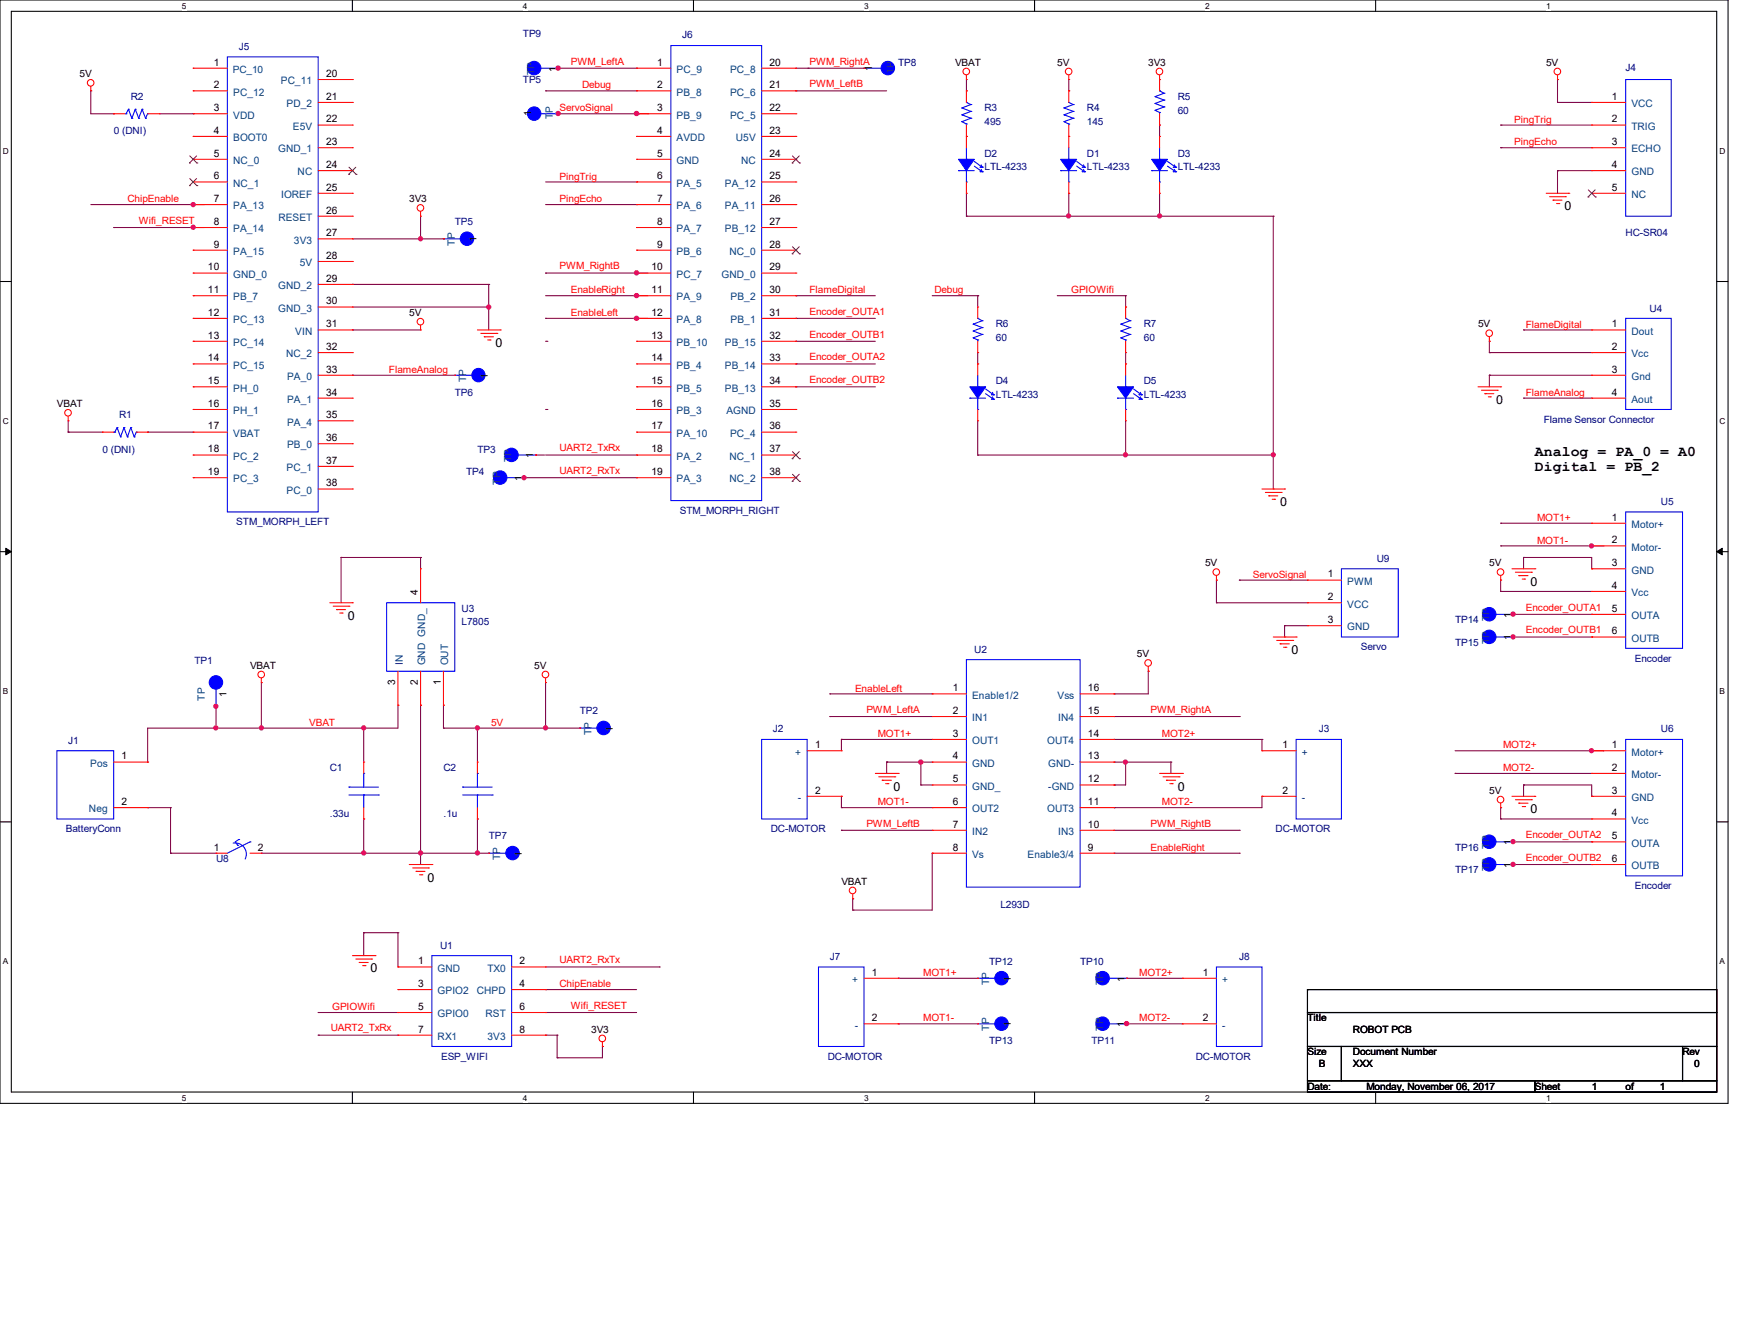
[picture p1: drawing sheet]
<svg xmlns="http://www.w3.org/2000/svg" width="279mm" height="216mm" viewBox="0 0 279 216" stroke-linecap="round" stroke-linejoin="round" font-family="sans-serif">
<defs><g id="words">
<g font-size="2.4">
<text x="246.9" y="73.3">Analog = PA_0 = A0</text>
<text x="246.9" y="75.6">Digital = PB_2</text>
</g>
<g font-size="2">
<text x="251.6" y="33.8">0</text>
<text x="79.7" y="55.8">0</text>
<text x="240.7" y="64.9">0</text>
<text x="205.9" y="81.4">0</text>
<text x="246.2" y="94.1">0</text>
<text x="56" y="99.7">0</text>
<text x="207.7" y="105.2">0</text>
<text x="143.7" y="127.1">0</text>
<text x="189.4" y="127.1">0</text>
<text x="246.2" y="130.7">0</text>
<text x="68.7" y="141.7">0</text>
<text x="59.6" y="156.3">0</text>
</g>
<g font-size="1.7">
<text x="34.4" y="10.5">1</text>
<text x="105.7" y="10.5">1</text>
<text x="123.8" y="10.5">20</text>
<text x="34.4" y="14.2">2</text>
<text x="34.4" y="17.9">3</text>
<text x="52.5" y="12.4">20</text>
<text x="52.5" y="16">21</text>
<text x="105.7" y="14.2">2</text>
<text x="105.7" y="17.9">3</text>
<text x="123.8" y="14.2">21</text>
<text x="123.8" y="17.9">22</text>
<text x="259.3" y="16">1</text>
<text x="34.4" y="21.5">4</text>
<text x="52.5" y="19.7">22</text>
<text x="52.5" y="23.3">23</text>
<text x="105.7" y="21.5">4</text>
<text x="123.8" y="21.5">23</text>
<text x="259.3" y="19.7">2</text>
<text x="259.3" y="23.3">3</text>
<text x="34.4" y="25.2">5</text>
<text x="34.4" y="28.8">6</text>
<text x="52.5" y="27">24</text>
<text x="105.7" y="25.2">5</text>
<text x="105.7" y="28.8">6</text>
<text x="123.8" y="25.2">24</text>
<text x="123.8" y="28.8">25</text>
<text x="259.3" y="27">4</text>
<text x="34.4" y="32.5">7</text>
<text x="52.5" y="30.6">25</text>
<text x="52.5" y="34.3">26</text>
<text x="105.7" y="32.5">7</text>
<text x="123.8" y="32.5">26</text>
<text x="259.3" y="30.6">5</text>
<text x="34.4" y="36.2">8</text>
<text x="34.4" y="39.8">9</text>
<text x="52.5" y="38">27</text>
<text x="52.5" y="41.6">28</text>
<text x="105.7" y="36.2">8</text>
<text x="105.7" y="39.8">9</text>
<text x="123.8" y="36.2">27</text>
<text x="123.8" y="39.8">28</text>
<text x="33.4" y="43.5">10</text>
<text x="33.4" y="47.1">11</text>
<text x="52.5" y="45.3">29</text>
<text x="104.8" y="43.5">10</text>
<text x="104.8" y="47.1">11</text>
<text x="123.8" y="43.5">29</text>
<text x="123.8" y="47.1">30</text>
<text x="33.4" y="50.8">12</text>
<text x="52.5" y="48.9">30</text>
<text x="52.5" y="52.6">31</text>
<text x="104.8" y="50.8">12</text>
<text x="123.8" y="50.8">31</text>
<text x="259.3" y="52.6">1</text>
<text x="33.4" y="54.4">13</text>
<text x="33.4" y="58.1">14</text>
<text x="52.5" y="56.3">32</text>
<text x="52.5" y="59.9">33</text>
<text x="104.8" y="54.4">13</text>
<text x="104.8" y="58.1">14</text>
<text x="123.8" y="54.4">32</text>
<text x="123.8" y="58.1">33</text>
<text x="259.3" y="56.3">2</text>
<text x="259.3" y="59.9">3</text>
<text x="33.4" y="61.8">15</text>
<text x="33.4" y="65.4">16</text>
<text x="52.5" y="63.6">34</text>
<text x="104.8" y="61.8">15</text>
<text x="104.8" y="65.4">16</text>
<text x="123.8" y="61.8">34</text>
<text x="123.8" y="65.4">35</text>
<text x="259.3" y="63.6">4</text>
<text x="33.4" y="69">17</text>
<text x="52.5" y="67.2">35</text>
<text x="52.5" y="70.9">36</text>
<text x="104.8" y="69">17</text>
<text x="123.8" y="69">36</text>
<text x="33.4" y="72.7">18</text>
<text x="33.4" y="76.4">19</text>
<text x="52.5" y="74.5">37</text>
<text x="104.8" y="72.7">18</text>
<text x="104.8" y="76.4">19</text>
<text x="123.8" y="72.7">37</text>
<text x="123.8" y="76.4">38</text>
<text x="52.5" y="78.2">38</text>
<text x="259.3" y="83.7">1</text>
<text x="259.3" y="87.3">2</text>
<text x="67.2" y="95.6" transform="rotate(-90 67.2 95.6)">4</text>
<text x="213.6" y="92.8">1</text>
<text x="259.3" y="91">3</text>
<text x="259.3" y="94.7">4</text>
<text x="213.6" y="96.5">2</text>
<text x="213.6" y="100.2">3</text>
<text x="259.3" y="98.3">5</text>
<text x="259.3" y="102">6</text>
<text x="63.6" y="110.1" transform="rotate(-90 63.6 110.1)">3</text>
<text x="67.2" y="110.1" transform="rotate(-90 67.2 110.1)">2</text>
<text x="70.9" y="110.1" transform="rotate(-90 70.9 110.1)">1</text>
<text x="153.2" y="111.1">1</text>
<text x="175" y="111.1">16</text>
<text x="153.2" y="114.8">2</text>
<text x="153.2" y="118.4">3</text>
<text x="175" y="114.8">15</text>
<text x="175" y="118.4">14</text>
<text x="19.6" y="122.1">1</text>
<text x="131.1" y="120.3">1</text>
<text x="153.2" y="122.1">4</text>
<text x="153.2" y="125.8">5</text>
<text x="175" y="122.1">13</text>
<text x="175" y="125.8">12</text>
<text x="206.3" y="120.3">1</text>
<text x="259.3" y="120.3">1</text>
<text x="259.3" y="123.9">2</text>
<text x="19.6" y="129.4">2</text>
<text x="131.1" y="127.6">2</text>
<text x="153.2" y="129.4">6</text>
<text x="175" y="129.4">11</text>
<text x="206.3" y="127.6">2</text>
<text x="259.3" y="127.6">3</text>
<text x="259.3" y="131.2">4</text>
<text x="34.4" y="136.7">1</text>
<text x="41.5" y="136.7">2</text>
<text x="153.2" y="133.1">7</text>
<text x="153.2" y="136.7">8</text>
<text x="175" y="133.1">10</text>
<text x="175" y="136.7">9</text>
<text x="259.3" y="134.9">5</text>
<text x="259.3" y="138.6">6</text>
<text x="67.3" y="155">1</text>
<text x="83.6" y="155">2</text>
<text x="67.3" y="158.7">3</text>
<text x="83.6" y="158.7">4</text>
<text x="140.2" y="156.8">1</text>
<text x="193.5" y="156.8">1</text>
<text x="67.3" y="162.3">5</text>
<text x="67.3" y="166">7</text>
<text x="83.6" y="162.3">6</text>
<text x="83.6" y="166">8</text>
<text x="140.2" y="164.2">2</text>
<text x="193.5" y="164.2">2</text>
</g>
<g font-size="1.7" fill="#004080">
<text x="108.8" y="11.7">PC_9</text>
<text x="117.4" y="11.7">PC_8</text>
<text x="37.5" y="15.4">PC_12</text>
<text x="45.2" y="13.5">PC_11</text>
<text x="46.1" y="17.2">PD_2</text>
<text x="108.8" y="15.4">PB_8</text>
<text x="117.4" y="15.4">PC_6</text>
<text x="262.4" y="17.2">VCC</text>
<text x="37.5" y="19.1">VDD</text>
<text x="37.5" y="22.7">BOOT0</text>
<text x="47.1" y="20.9">E5V</text>
<text x="108.8" y="19.1">PB_9</text>
<text x="108.8" y="22.7">AVDD</text>
<text x="117.4" y="19.1">PC_5</text>
<text x="118.4" y="22.7">U5V</text>
<text x="262.4" y="20.9">TRIG</text>
<text x="37.5" y="26.4">NC_0</text>
<text x="44.7" y="24.5">GND_1</text>
<text x="47.9" y="28.2">NC</text>
<text x="108.8" y="26.4">GND</text>
<text x="119.2" y="26.4">NC</text>
<text x="262.4" y="24.5">ECHO</text>
<text x="262.4" y="28.2">GND</text>
<text x="37.5" y="30">NC_1</text>
<text x="37.5" y="33.7">PA_13</text>
<text x="44.8" y="35.5">RESET</text>
<text x="45.2" y="31.8">IOREF</text>
<text x="108.8" y="30">PA_5</text>
<text x="108.8" y="33.7">PA_6</text>
<text x="116.6" y="30">PA_12</text>
<text x="116.6" y="33.7">PA_11</text>
<text x="262.4" y="31.8">NC</text>
<text x="37.5" y="37.3">PA_14</text>
<text x="37.5" y="41">PA_15</text>
<text x="47.3" y="39.2">3V3</text>
<text x="108.8" y="37.3">PA_7</text>
<text x="108.8" y="41">PB_6</text>
<text x="116.6" y="37.3">PB_12</text>
<text x="117.3" y="41">NC_0</text>
<text x="37.5" y="44.7">GND_0</text>
<text x="44.7" y="46.5">GND_2</text>
<text x="48.2" y="42.8">5V</text>
<text x="108.8" y="44.7">PC_7</text>
<text x="116.1" y="44.7">GND_0</text>
<text x="37.5" y="48.3">PB_7</text>
<text x="37.5" y="51.9">PC_13</text>
<text x="44.7" y="50.1">GND_3</text>
<text x="47.5" y="53.8">VIN</text>
<text x="108.8" y="48.3">PA_9</text>
<text x="108.8" y="51.9">PA_8</text>
<text x="117.5" y="48.3">PB_2</text>
<text x="117.5" y="51.9">PB_1</text>
<text x="262.4" y="53.8">Dout</text>
<text x="37.5" y="55.6">PC_14</text>
<text x="37.5" y="59.3">PC_15</text>
<text x="46" y="57.4">NC_2</text>
<text x="108.8" y="55.6">PB_10</text>
<text x="108.8" y="59.3">PB_4</text>
<text x="116.6" y="55.6">PB_15</text>
<text x="116.6" y="59.3">PB_14</text>
<text x="262.4" y="57.4">Vcc</text>
<text x="37.5" y="63">PH_0</text>
<text x="46.2" y="61.1">PA_0</text>
<text x="46.2" y="64.8">PA_1</text>
<text x="108.8" y="63">PB_5</text>
<text x="116.6" y="63">PB_13</text>
<text x="262.4" y="61.1">Gnd</text>
<text x="262.4" y="64.8">Aout</text>
<text x="37.5" y="66.6">PH_1</text>
<text x="37.5" y="70.2">VBAT</text>
<text x="46.2" y="68.4">PA_4</text>
<text x="108.8" y="66.6">PB_3</text>
<text x="108.8" y="70.2">PA_10</text>
<text x="116.8" y="66.6">AGND</text>
<text x="117.4" y="70.2">PC_4</text>
<text x="37.5" y="73.9">PC_2</text>
<text x="37.5" y="77.6">PC_3</text>
<text x="46.1" y="75.7">PC_1</text>
<text x="46.2" y="72.1">PB_0</text>
<text x="108.8" y="73.9">PA_2</text>
<text x="108.8" y="77.6">PA_3</text>
<text x="117.3" y="73.9">NC_1</text>
<text x="117.3" y="77.6">NC_2</text>
<text x="46.1" y="79.4">PC_0</text>
<text x="262.4" y="84.9">Motor+</text>
<text x="262.4" y="88.5">Motor-</text>
<text x="216.7" y="94">PWM</text>
<text x="262.4" y="92.2">GND</text>
<text x="262.4" y="95.8">Vcc</text>
<text x="216.7" y="97.7">VCC</text>
<text x="216.7" y="101.3">GND</text>
<text x="262.4" y="99.5">OUTA</text>
<text x="64.8" y="107" transform="rotate(-90 64.8 107)">IN</text>
<text x="68.4" y="107" transform="rotate(-90 68.4 107)">GND GND_</text>
<text x="72.1" y="107" transform="rotate(-90 72.1 107)">OUT</text>
<text x="262.4" y="103.2">OUTB</text>
<text x="156.4" y="112.3">Enable1/2</text>
<text x="170.1" y="112.3">Vss</text>
<text x="156.4" y="116">IN1</text>
<text x="156.4" y="119.6">OUT1</text>
<text x="168.4" y="119.6">OUT4</text>
<text x="170.2" y="116">IN4</text>
<text x="14.5" y="123.3">Pos</text>
<text x="127.9" y="121.5">+</text>
<text x="156.4" y="123.3">GND</text>
<text x="168.6" y="123.3">GND-</text>
<text x="209.4" y="121.5">+</text>
<text x="262.4" y="121.5">Motor+</text>
<text x="262.4" y="125.1">Motor-</text>
<text x="14.3" y="130.6">Neg</text>
<text x="128.4" y="128.8">-</text>
<text x="156.4" y="127">GND_</text>
<text x="156.4" y="130.6">OUT2</text>
<text x="168.4" y="130.6">OUT3</text>
<text x="168.6" y="127">-GND</text>
<text x="209.4" y="128.8">-</text>
<text x="262.4" y="128.8">GND</text>
<text x="156.4" y="134.2">IN2</text>
<text x="156.4" y="137.9">Vs</text>
<text x="165.3" y="137.9">Enable3/4</text>
<text x="170.2" y="134.2">IN3</text>
<text x="262.4" y="132.4">Vcc</text>
<text x="262.4" y="136.1">OUTA</text>
<text x="262.4" y="139.7">OUTB</text>
<text x="70.4" y="156.2">GND</text>
<text x="70.4" y="159.9">GPIO2</text>
<text x="76.7" y="159.9">CHPD</text>
<text x="78.4" y="156.2">TX0</text>
<text x="137.1" y="158">+</text>
<text x="196.6" y="158">+</text>
<text x="70.4" y="163.5">GPIO0</text>
<text x="70.4" y="167.2">RX1</text>
<text x="78.1" y="163.5">RST</text>
<text x="78.4" y="167.2">3V3</text>
<text x="137.5" y="165.4">-</text>
<text x="196.6" y="165.4">-</text>
</g>
<g font-size="1.6" fill="#004080">
<text x="37.5" y="11.7">PC_10</text>
<text x="143.8" y="11.9" transform="rotate(-90 143.8 11.9)">TP</text>
<text x="86" y="12.1" transform="rotate(-90 86 12.1)">TP</text>
<text x="88.9" y="19.2" transform="rotate(-90 88.9 19.2)">TP</text>
<text x="73.2" y="39.5" transform="rotate(-90 73.2 39.5)">TP</text>
<text x="75" y="61.4" transform="rotate(-90 75 61.4)">TP</text>
<text x="80.5" y="77.9" transform="rotate(-90 80.5 77.9)">TP</text>
<text x="82.3" y="74.3" transform="rotate(-90 82.3 74.3)">TP</text>
<text x="239.6" y="99.9" transform="rotate(-90 239.6 99.9)">TP</text>
<text x="239.6" y="103.5" transform="rotate(-90 239.6 103.5)">TP</text>
<text x="32.9" y="112.6" transform="rotate(-90 32.9 112.6)">TP</text>
<text x="95.1" y="118.2" transform="rotate(-90 95.1 118.2)">TP</text>
<text x="239.6" y="136.4" transform="rotate(-90 239.6 136.4)">TP</text>
<text x="80.5" y="138.3" transform="rotate(-90 80.5 138.3)">TP</text>
<text x="239.6" y="140.1" transform="rotate(-90 239.6 140.1)">TP</text>
<text x="159.1" y="158.4" transform="rotate(-90 159.1 158.4)">TP</text>
<text x="177.4" y="158.4" transform="rotate(-90 177.4 158.4)">TP</text>
<text x="159.1" y="165.7" transform="rotate(-90 159.1 165.7)">TP</text>
<text x="177.4" y="165.7" transform="rotate(-90 177.4 165.7)">TP</text>
</g>
<g font-size="1.6" fill="#000080">
<text x="38.4" y="8">J5</text>
<text x="84.1" y="6">TP9</text>
<text x="109.7" y="6.2">J6</text>
<text x="144.5" y="10.6">TP8</text>
<text x="261.5" y="11.5">J4</text>
<text x="21" y="16">R2</text>
<text x="84.1" y="13.3">TP5</text>
<text x="158.4" y="17.9">R3</text>
<text x="174.8" y="17.9">R4</text>
<text x="189.4" y="16">R5</text>
<text x="18.3" y="21.5">0 (DNI)</text>
<text x="158.4" y="20.1">495</text>
<text x="174.8" y="20.1">145</text>
<text x="189.4" y="18.2">60</text>
<text x="158.4" y="25.2">D2</text>
<text x="158.4" y="27.4">LTL-4233</text>
<text x="174.8" y="25.2">D1</text>
<text x="174.8" y="27.4">LTL-4233</text>
<text x="189.4" y="25.2">D3</text>
<text x="189.4" y="27.4">LTL-4233</text>
<text x="73.2" y="36.2">TP5</text>
<text x="261.5" y="38">HC-SR04</text>
<text x="160.2" y="52.6">R6</text>
<text x="184" y="52.6">R7</text>
<text x="265.3" y="50.1">U4</text>
<text x="160.2" y="54.8">60</text>
<text x="184" y="54.8">60</text>
<text x="73.2" y="63.6">TP6</text>
<text x="160.2" y="61.8">D4</text>
<text x="160.2" y="64">LTL-4233</text>
<text x="184" y="61.8">D5</text>
<text x="184" y="64">LTL-4233</text>
<text x="19.2" y="67.3">R1</text>
<text x="248.3" y="68">Flame Sensor Connector</text>
<text x="16.5" y="72.8">0 (DNI)</text>
<text x="75" y="76.4">TP4</text>
<text x="76.8" y="72.8">TP3</text>
<text x="109.3" y="82.6">STM_MORPH_RIGHT</text>
<text x="267.2" y="81.2">U5</text>
<text x="38" y="84.5">STM_MORPH_LEFT</text>
<text x="221.4" y="90.3">U9</text>
<text x="74.3" y="98.3">U3</text>
<text x="74.3" y="100.5">L7805</text>
<text x="234.1" y="100.2">TP14</text>
<text x="31.3" y="106.8">TP1</text>
<text x="156.7" y="104.9">U2</text>
<text x="218.9" y="104.6">Servo</text>
<text x="234.1" y="103.8">TP15</text>
<text x="263" y="106.4">Encoder</text>
<text x="11" y="119.6">J1</text>
<text x="93.3" y="114.8">TP2</text>
<text x="124.3" y="117.7">J2</text>
<text x="212.1" y="117.7">J3</text>
<text x="267.2" y="117.7">U6</text>
<text x="53" y="124">C1</text>
<text x="71.3" y="124">C2</text>
<text x="53" y="131.3">.33u</text>
<text x="71.3" y="131.3">.1u</text>
<text x="10.6" y="133.8">BatteryConn</text>
<text x="78.6" y="134.9">TP7</text>
<text x="124" y="133.8">DC-MOTOR</text>
<text x="205.2" y="133.8">DC-MOTOR</text>
<text x="234.1" y="136.8">TP16</text>
<text x="34.8" y="138.6">U8</text>
<text x="234.1" y="140.4">TP17</text>
<text x="263" y="143">Encoder</text>
<text x="160.9" y="145.9">L293D</text>
<text x="70.8" y="152.5">U1</text>
<text x="133.5" y="154.3">J7</text>
<text x="159.1" y="155.1">TP12</text>
<text x="173.7" y="155.1">TP10</text>
<text x="199.3" y="154.3">J8</text>
<text x="159.1" y="167.9">TP13</text>
<text x="175.6" y="167.9">TP11</text>
<text x="70.9" y="170.4">ESP_WIFI</text>
<text x="133.1" y="170.4">DC-MOTOR</text>
<text x="192.4" y="170.4">DC-MOTOR</text>
</g>
<g font-size="1.6">
<text x="89.5" y="11.5" transform="rotate(-90 89.5 11.5)">1</text>
<text x="140.3" y="11.3" transform="rotate(-90 140.3 11.3)">1</text>
<text x="153.6" y="10.6">VBAT</text>
<text x="170.1" y="10.6">5V</text>
<text x="184.7" y="10.6">3V3</text>
<text x="248.7" y="10.6">5V</text>
<text x="12.8" y="12.4">5V</text>
<text x="85.4" y="18.6" transform="rotate(-90 85.4 18.6)">1</text>
<text x="65.8" y="32.5">3V3</text>
<text x="76.6" y="38.9" transform="rotate(-90 76.6 38.9)">1</text>
<text x="65.8" y="50.8">5V</text>
<text x="237.7" y="52.6">5V</text>
<text x="9.1" y="65.4">VBAT</text>
<text x="78.5" y="60.9" transform="rotate(-90 78.5 60.9)">1</text>
<text x="83.9" y="77.3" transform="rotate(-90 83.9 77.3)">1</text>
<text x="85.8" y="73.7" transform="rotate(-90 85.8 73.7)">1</text>
<text x="193.8" y="91.1">5V</text>
<text x="239.6" y="91.1">5V</text>
<text x="243.1" y="99.3" transform="rotate(-90 243.1 99.3)">1</text>
<text x="40.2" y="107.5">VBAT</text>
<text x="85.9" y="107.5">5V</text>
<text x="182.9" y="105.7">5V</text>
<text x="243.1" y="103" transform="rotate(-90 243.1 103)">1</text>
<text x="36.4" y="112.1" transform="rotate(-90 36.4 112.1)">1</text>
<text x="98.6" y="117.6" transform="rotate(-90 98.6 117.6)">1</text>
<text x="239.6" y="127.6">5V</text>
<text x="83.9" y="137.7" transform="rotate(-90 83.9 137.7)">1</text>
<text x="243.1" y="135.9" transform="rotate(-90 243.1 135.9)">1</text>
<text x="135.3" y="142.2">VBAT</text>
<text x="243.1" y="139.5" transform="rotate(-90 243.1 139.5)">1</text>
<text x="162.6" y="157.8" transform="rotate(-90 162.6 157.8)">1</text>
<text x="180.9" y="157.8" transform="rotate(-90 180.9 157.8)">1</text>
<text x="95.1" y="166">3V3</text>
<text x="162.6" y="165.1" transform="rotate(-90 162.6 165.1)">1</text>
<text x="180.9" y="165.1" transform="rotate(-90 180.9 165.1)">1</text>
<text x="210.3" y="164.2">Title</text>
<text x="217.6" y="166">ROBOT PCB</text>
<text x="210.3" y="169.7">Size</text>
<text x="212.1" y="171.5">B</text>
<text x="217.6" y="169.7">Document Number</text>
<text x="217.6" y="171.5">XXX</text>
<text x="270.6" y="169.7">Rev</text>
<text x="272.5" y="171.5">0</text>
<text x="210.3" y="175.2">Date:</text>
<text x="219.8" y="175.2">Monday, November 06, 2017</text>
<text x="246.9" y="175.2">Sheet</text>
<text x="256" y="175.2">1</text>
<text x="261.5" y="175.2">of</text>
<text x="267" y="175.2">1</text>
</g>
<g font-size="1.6" fill="#f00">
<text x="91.8" y="10.4">PWM_LeftA</text>
<text x="130.2" y="10.4">PWM_RightA</text>
<text x="90" y="17.9">ServoSignal</text>
<text x="93.6" y="14.2">Debug</text>
<text x="130.2" y="14">PWM_LeftB</text>
<text x="243.6" y="19.7">PingTrig</text>
<text x="243.6" y="23.4">PingEcho</text>
<text x="90" y="28.9">PingTrig</text>
<text x="20.5" y="32.5">ChipEnable</text>
<text x="22.3" y="36">Wifi_RESET</text>
<text x="90" y="32.5">PingEcho</text>
<text x="90" y="43.3">PWM_RightB</text>
<text x="91.8" y="47.2">EnableRight</text>
<text x="130.2" y="47.2">FlameDigital</text>
<text x="150.3" y="47.2">Debug</text>
<text x="172.3" y="47.2">GPIOWifi</text>
<text x="91.8" y="50.8">EnableLeft</text>
<text x="130.2" y="50.6">Encoder_OUTA1</text>
<text x="245.4" y="52.7">FlameDigital</text>
<text x="62.6" y="59.9">FlameAnalog</text>
<text x="130.2" y="54.3">Encoder_OUTB1</text>
<text x="130.2" y="57.9">Encoder_OUTA2</text>
<text x="130.2" y="61.6">Encoder_OUTB2</text>
<text x="245.4" y="63.6">FlameAnalog</text>
<text x="90" y="72.6">UART2_TxRx</text>
<text x="90" y="76.2">UART2_RxTx</text>
<text x="247.3" y="83.7">MOT1+</text>
<text x="247.3" y="87.4">MOT1-</text>
<text x="201.5" y="92.9">ServoSignal</text>
<text x="245.4" y="98.2">Encoder_OUTA1</text>
<text x="245.4" y="101.8">Encoder_OUTB1</text>
<text x="137.5" y="111.2">EnableLeft</text>
<text x="49.7" y="116.7">VBAT</text>
<text x="79" y="116.7">5V</text>
<text x="139.4" y="114.6">PWM_LeftA</text>
<text x="141.2" y="118.5">MOT1+</text>
<text x="185.1" y="114.6">PWM_RightA</text>
<text x="186.9" y="118.5">MOT2+</text>
<text x="241.8" y="120.3">MOT2+</text>
<text x="241.8" y="124">MOT2-</text>
<text x="141.2" y="129.5">MOT1-</text>
<text x="186.9" y="129.5">MOT2-</text>
<text x="139.4" y="132.9">PWM_LeftB</text>
<text x="185.1" y="132.9">PWM_RightB</text>
<text x="185.1" y="136.8">EnableRight</text>
<text x="245.4" y="134.7">Encoder_OUTA2</text>
<text x="245.4" y="138.4">Encoder_OUTB2</text>
<text x="90" y="154.9">UART2_RxTx</text>
<text x="90" y="158.7">ChipEnable</text>
<text x="148.5" y="156.9">MOT1+</text>
<text x="183.3" y="156.9">MOT2+</text>
<text x="53.2" y="165.8">UART2_TxRx</text>
<text x="53.4" y="162.4">GPIOWifi</text>
<text x="91.8" y="162.2">Wifi_RESET</text>
<text x="148.5" y="164.2">MOT1-</text>
<text x="183.3" y="164.2">MOT2-</text>
</g>
<g font-size="1.3">
<text x="29.3" y="1.4">5</text>
<text x="84.1" y="1.4">4</text>
<text x="139" y="1.4">3</text>
<text x="193.8" y="1.4">2</text>
<text x="248.7" y="1.4">1</text>
<text x=".5" y="24.7">D</text>
<text x="276.6" y="24.7">D</text>
<text x=".5" y="68.2">C</text>
<text x="276.6" y="68.2">C</text>
<text x=".5" y="111.6">B</text>
<text x="276.6" y="111.6">B</text>
<text x=".5" y="155">A</text>
<text x="276.6" y="155">A</text>
<text x="29.3" y="177">5</text>
<text x="84.1" y="177">4</text>
<text x="139" y="177">3</text>
<text x="193.8" y="177">2</text>
<text x="248.7" y="177">1</text>
</g>
</g></defs>
<path d="M0 0h278v177.4h-278zM1.8 1.8h274.3v173.8h-274.3z" fill="none" stroke="#000" stroke-width=".17"/>
<g fill="#fff">
<path d="M29.3 .2h.7v1.5h-.7z"/>
<path d="M29.3 175.8h.7v1.4h-.7z"/>
</g>
<path d="M56.7 0v1.8M56.7 175.6v1.8" fill="none" stroke="#000" stroke-width=".17"/>
<g fill="#fff">
<path d="M84.1 .2h.7v1.5h-.7z"/>
<path d="M84.1 175.8h.7v1.4h-.7z"/>
</g>
<path d="M111.5 0v1.8M111.5 175.6v1.8" fill="none" stroke="#000" stroke-width=".17"/>
<g fill="#fff">
<path d="M139 .2h.7v1.5h-.7z"/>
<path d="M139 175.8h.7v1.4h-.7z"/>
</g>
<path d="M166.4 0v1.8M166.4 175.6v1.8" fill="none" stroke="#000" stroke-width=".17"/>
<g fill="#fff">
<path d="M193.8 .2h.8v1.5h-.8z"/>
<path d="M193.8 175.8h.8v1.4h-.8z"/>
</g>
<path d="M221.3 0v1.8M221.3 175.6v1.8" fill="none" stroke="#000" stroke-width=".17"/>
<g fill="#fff">
<path d="M248.7 .2h.7v1.5h-.7z"/>
<path d="M248.7 175.8h.7v1.4h-.7z"/>
<path d="M.5 23.5h.9v1.5h-.9z"/>
<path d="M276.6 23.5h.9v1.5h-.9z"/>
<path d="M.5 67h.9v1.5h-.9z"/>
<path d="M276.6 67h.9v1.5h-.9z"/>
</g>
<path d="M0 45.3h1.8M276.1 45.3h1.9" fill="none" stroke="#000" stroke-width=".17"/>
<g fill="#fff">
<path d="M.5 110.4h.8v1.5h-.8z"/>
<path d="M276.6 110.4h.9v1.5h-.9z"/>
</g>
<path d="M0 88.7h1.8M276.1 88.7h1.9" fill="none" stroke="#000" stroke-width=".17"/>
<path d="M.9 88.1l.9 .6-.9 .5zM276.1 88.7l.9-.6v1.1z" fill="#000" stroke="#000" stroke-width=".16"/>
<g fill="#fff">
<path d="M.5 153.8h.8v1.5h-.8z"/>
<path d="M276.6 153.8h.9v1.5h-.9z"/>
</g>
<path d="M0 132.1h1.8M276.1 132.1h1.9M210.3 159.1h65.8v3.7h-65.8zM210.3 162.8h65.8v5.4h-65.8zM210.3 168.2h5.5v5.5h-5.5zM210.3 173.7h36.6v1.9h-36.6zM215.8 168.2h54.8v5.5h-54.8zM246.9 173.7h29.2v1.9h-29.2zM270.6 168.2h5.5v5.5h-5.5z" fill="none" stroke="#000" stroke-width=".17"/>
<g fill="none" stroke="#800040" stroke-width=".17">
<path d="M14.6 14.6h.1M14.6 14.6v3.7h3.7M18.3 18.3h.1M25.6 18.3h5.5M31.1 18.3h.1M87.8 14.6h.1M87.8 14.6h14.6M89.6 18.3h14.6M89.6 11h12.8M89.8 11h.1M89.8 18.3h.1M102.4 11h.1"/>
<path d="M104.2 18.3h.1M128 14.6h.1M128 14.6h14.6M128 11h1.8M129.8 11h.1M130 11h.1M130 11h9M155.4 14.6h.1M155.4 12.8v1.8M171.9 14.6h.1M171.9 12.8v1.8M250.5 12.8h.1"/>
<path d="M250.5 16.5h.1M250.5 12.8v3.7M250.5 16.5h5.5M14.6 32.9h18.3M18.3 36.6h.1M18.3 36.6h14.6M31.1 32.9h.1M31.1 36.6h.1M56.7 38.4h14.6M67.6 38.4h.1M67.6 34.8v3.6M71.3 38.4h.1"/>
<path d="M87.8 29.3h14.6M87.8 32.9h14.6M102.4 29.3h.1M102.4 32.9h.1M155.4 34.8h.1M155.4 31.1v3.7M155.4 34.8h49.4M171.9 34.8h.1M171.9 31.1v3.7M186.5 20.1h.1M186.5 34.8h.1M186.5 20.1v1.8"/>
<path d="M186.5 31.1v3.7M204.8 34.8h.1M204.8 34.8v43.8M241.4 20.1h.1M241.4 23.7h.1M241.4 20.1h14.6M241.4 23.7h14.6M250.5 27.4h.1M250.5 27.4v3.7M250.5 27.4h5.5M56.7 53h.1M56.7 45.7h.1"/>
<path d="M56.7 53h10.9M56.7 45.7h21.9M56.7 49.4h21.9M78.6 45.7h.1M78.6 49.4h.1M78.6 45.7v7.3M87.8 43.9h.1M87.8 51.2h.1M87.8 54.9h.2M87.8 43.9h16.4M87.8 47.5h16.4M87.8 51.2h16.4"/>
<path d="M88 54.9h.1M102.4 43.9h.1M102.4 51.2h.1M102.4 47.5h.1M128 47.5h.1M128 51.2h.1M128 54.9h.1M128 58.5h.1M128 54.9h12.8M128 47.5h12.8M128 51.2h12.8M128 58.5h12.8"/>
<path d="M149.9 47.5h7.4M157.3 47.5h.1M157.3 58.5h.1M157.3 47.5v1.9M157.3 56.7v1.8M170.1 47.5h11M181.1 47.5h.1M181.1 49.4h.1M181.1 58.5h.1M181.1 47.5v1.9M181.1 56.7v1.8M239.6 54.9h.1"/>
<path d="M239.6 56.7h.1M239.6 54.9v1.8M239.6 56.7h16.4M245.1 53h.1M245.1 53h10.9M11 69.5h.1M11 69.5h5.5M11 67.6v1.9M23.7 69.5h.1M23.7 69.5h7.4M56.7 60.3h.1M56.7 60.3h16.5"/>
<path d="M84.1 76.8h18.3M84.3 76.8h.1M86.1 73.2h.1M86.1 73.2h1.5M87.8 73.2h14.6M87.8 65.8h.2M88 65.8h.1M102.4 73.2h.1M102.4 76.8h.1M128 62.2h.1M128 62.2h12.8M157.3 73.2h.1"/>
<path d="M157.3 73.2h47.5M157.3 67.6v5.6M181.1 73.2h.1M181.1 67.6v5.6M204.8 73.2h.1M204.8 78.6h.1M239.6 60.3h.1M239.6 60.3h16.4M239.6 60.3v1.9M245.1 64h.1M245.1 64h10.9M54.9 89.6h.1"/>
<path d="M54.9 89.6h12.7M54.9 89.6v7.3M67.6 89.6h.1M67.6 89.6v1.8M195.7 96.9h.1M195.7 93.3h.1M195.7 96.9h14.6M195.7 93.3v3.6M199.3 93.3h.1M199.3 93.3h11M241.4 84.1h.1M241.4 87.8h.1"/>
<path d="M241.4 95.1h.1M241.4 93.3h.1M241.4 84.1h14.6M241.4 87.8h16.5M241.4 95.1h14.6M241.4 93.3v1.8M243.2 98.8h12.8M243.4 98.8h.1M245.1 89.6h.1M245.1 89.6h10.9v1.8M245.1 89.6v1.8M256 91.4h.1"/>
<path d="M256 98.8h.1M257.9 87.8h.1M34.8 117.1h.1M34.8 113.6h.1M34.8 113.4v3.7M42 117.1h.1M42 109.7h.1M42 109.7v7.4M58.5 117.1h.1M58.5 117.1v5.4M64 113.4h.1M64 113.4v3.7h-40.3v5.4"/>
<path d="M67.6 113.4h.1M67.6 113.4v25.6M71.3 113.4h.1M71.3 117.1h.1M71.3 117.1h22M71.3 113.4v3.7M76.8 117.1h.1M76.8 117.1v5.4M87.8 117.1h.1M87.8 109.7v7.4M93.3 117.1h.1M133.5 115.2h.1"/>
<path d="M133.5 111.5h.1M133.5 111.5h16.4M133.5 115.2h16.4M135.3 118.9h.1M135.3 118.9v1.8M135.3 118.9h14.6M179.2 118.9h.1M179.2 111.5h.1M179.2 118.9h23.8M179.2 115.2h20.1M184.7 107.9h.1M184.7 107.9v3.6h-5.5"/>
<path d="M199.3 115.2h.1M203 118.9h.1M203 118.9v1.8M206.6 100.6h.1M206.6 102.4h.1M206.6 100.6h3.7M206.6 100.6v1.8M243.2 102.4h12.8M243.4 102.4h.1M256 102.4h.1M23.7 129.8h.1M23.7 122.5h.1"/>
<path d="M23.7 129.8h3.7M27.4 129.8h.1M27.4 137.2h.1M27.4 137.2h7.4M27.4 129.8v7.4M42 137.2h36.6M58.5 131.7h.1M58.5 137.2h.1M58.5 131.7v5.5M67.6 137.2h.1M76.8 131.7h.1M76.8 131.7v5.5"/>
<path d="M78.6 137.2h.1M135.3 128h.1M135.3 129.8h.1M135.3 133.5h.1M135.3 128v1.8M135.3 129.8h14.6M135.3 133.5h14.6M142.6 122.5h.1M142.6 122.5h7.3M142.6 122.5v1.8M148.1 126.2h.1M148.1 122.5h.1"/>
<path d="M148.1 126.2h1.8M148.1 122.5v3.7M149.9 137.2h.1M149.9 137.2v9.1h-12.7M179.2 129.8h.1M179.2 122.5h.1M179.2 126.2h.1M179.2 122.5h9.1M179.2 137.2h20.1M179.2 133.5h20.1M181.1 122.5h.1M181.1 122.5v3.7h-1.9"/>
<path d="M188.3 122.5h.1M188.3 122.5v1.8M199.3 133.5h.1M199.3 137.2h.1M203 128h.1M203 128v1.8h-23.8M234.1 124.3h.1M234.1 120.7h23.8M234.1 124.3h21.9M241.4 131.7h.1M241.4 129.8h.1M241.4 129.8v1.9"/>
<path d="M241.4 131.7h14.6M243.2 135.3h12.8M243.2 139h12.8M243.4 135.3h.1M243.4 139h.1M245.1 126.2h.1M245.1 126.2h10.9v1.8M245.1 126.2v1.8M256 120.7h.1M256 128h.1M256 135.3h.1M256 139h.1"/>
<path d="M257.9 120.7h.1M58.5 149.9h.1M58.5 149.9v3.7M58.5 149.9h5.5M64 149.9h.1M64 149.9v5.5M87.8 159.1h.1M87.8 155.4h18.2M87.8 159.1h14.6M106 155.4h.1M137.2 146.3h.1M137.2 144.5h.1"/>
<path d="M137.2 144.5v1.8M144.5 157.3h.1M144.5 157.3h12.8M181.2 157.3h.1M181.2 157.3h9M51.2 162.8h.1M51.2 166.4h.1M51.2 166.4h12.8M51.2 162.8h12.8M87.8 166.4h.1M87.8 162.8h.1M87.8 166.4h1.8"/>
<path d="M87.8 162.8h14.6M89.6 166.4h.1M89.6 170.1h.1M89.6 166.4v3.7M96.9 168.2h.1M96.9 168.2v1.9h-7.3M144.5 164.6h.1M144.5 164.6h12.8M181.1 164.6h.1M181.1 164.6h9.1M181.2 164.6h.1"/>
</g>
<g fill="#f0f" stroke="#f0f" stroke-width=".17">
<circle cx="148.1" cy="122.5" r=".35"/>
<circle cx="58.5" cy="117" r=".34"/>
<circle cx="58.5" cy="137.1" r=".34"/>
<circle cx="76.8" cy="117" r=".34"/>
<circle cx="76.8" cy="137.1" r=".34"/>
<circle cx="67.6" cy="137.1" r=".34"/>
<circle cx="87.8" cy="117" r=".34"/>
<circle cx="181" cy="122.5" r=".34"/>
<circle cx="84.3" cy="76.8" r=".34"/>
<circle cx="102.4" cy="43.9" r=".35"/>
<circle cx="102.4" cy="51.2" r=".35"/>
<circle cx="102.4" cy="47.5" r=".35"/>
<circle cx="31.1" cy="32.9" r=".34"/>
<circle cx="31.1" cy="36.5" r=".34"/>
<circle cx="78.6" cy="49.4" r=".34"/>
<circle cx="256" cy="87.8" r=".34"/>
<circle cx="256" cy="120.7" r=".34"/>
<circle cx="204.8" cy="73.1" r=".34"/>
<circle cx="171.9" cy="34.7" r=".34"/>
<circle cx="186.5" cy="34.7" r=".34"/>
<circle cx="181" cy="73.1" r=".34"/>
<circle cx="34.7" cy="113.5" r=".34"/>
<circle cx="34.7" cy="117" r=".34"/>
<circle cx="42" cy="117" r=".34"/>
<circle cx="67.6" cy="38.4" r=".34"/>
<circle cx="181.2" cy="164.5" r=".35"/>
<circle cx="243.4" cy="98.7" r=".34"/>
<circle cx="243.4" cy="102.4" r=".34"/>
<circle cx="243.4" cy="135.3" r=".34"/>
<circle cx="243.4" cy="139" r=".34"/>
<circle cx="89.8" cy="10.9" r=".35"/>
<circle cx="89.8" cy="18.2" r=".35"/>
<circle cx="102.4" cy="18.2" r=".35"/>
</g>
<g fill="none" stroke="#f00" stroke-width=".17">
<path d="M14.6 14.6h.1M14.6 13.9v.7M18.3 18.3h.1M18.3 18.3h1.8M23.7 18.3h1.9M25.6 18.3h.1M31.1 11h.1M31.1 14.6h.1M31.1 18.3h.1M31.1 18.3h5.5M31.1 11h5.5M31.1 14.6h5.5"/>
<path d="M51.2 12.8h5.5M51.2 16.5h5.5M56.7 12.8h.1M56.7 16.5h.1M89.8 11h.1M89.8 18.3h.1M102.4 11h.1M102.4 14.6h.1M102.4 18.3h.1M102.4 18.3h5.5M102.4 11h5.5M102.4 14.6h5.5"/>
<path d="M122.5 18.3h5.5M122.5 11h5.5M122.5 14.6h5.5M128 11h.1M128 14.6h.1M128 18.3h.1M139 11h.1M155.4 12.8h.1M155.4 14.6h.1M155.4 12.1v.7M155.4 14.6v1.9M171.9 12.8h.1"/>
<path d="M171.9 14.6h.1M171.9 12.1v.7M171.9 14.6v1.9M186.5 12.8h.1M186.5 12.1v2.5M186.5 18.3v1.8M250.5 12.8h.1M250.5 12.1v.7M256 16.5h.1M256 16.5h5.5M31.1 21.9h.1M31.1 25.6h.1"/>
<path d="M31.1 29.3h.1M31.1 32.9h.1M31.1 36.6h.1M31.1 21.9h5.5M31.1 25.6h5.5M31.1 29.3h5.5M31.1 32.9h5.5M31.1 36.6h5.5M51.2 31.1h5.5M51.2 20.1h5.5M51.2 23.7h5.5M51.2 27.4h5.5"/>
<path d="M51.2 34.8h5.5M51.2 38.4h5.5M56.7 20.1h.1M56.7 23.7h.1M56.7 27.4h.1M56.7 31.1h.1M56.7 34.8h.1M56.7 38.4h.1M67.6 34.8h.1M67.6 34v.8M71.3 38.4h.1M102.4 21.9h.1"/>
<path d="M102.4 25.6h.1M102.4 29.3h.1M102.4 32.9h.1M102.4 36.6h.1M102.4 21.9h5.5M102.4 25.6h5.5M102.4 29.3h5.5M102.4 32.9h5.5M102.4 36.6h5.5M122.5 21.9h5.5M122.5 25.6h5.5M122.5 29.3h5.5"/>
<path d="M122.5 32.9h5.5M122.5 36.6h5.5M128 21.9h.1M128 25.6h.1M128 29.3h.1M128 32.9h.1M128 36.6h.1M155.4 31.1h.1M155.4 21.9h.1M155.4 20.1v3.6M155.4 29.3v1.8M171.9 21.9h.1"/>
<path d="M171.9 31.1h.1M171.9 20.1v3.6M171.9 29.3v1.8M186.5 20.1h.1M186.5 31.1h.1M186.5 21.9h.1M186.5 21.9v1.8M186.5 29.3v1.8M248.7 31.1h3.6M249.3 31.6h2.5M249.8 32.2h.1M249.8 32.2h1.4"/>
<path d="M250.4 32.7h.3M250.7 32.7h.1M251.8 31.6h.1M252.3 31.1h.1M256 20.1h.1M256 23.7h.1M256 27.4h.1M256 31.1h.1M256 31.1h5.5M256 20.1h5.5M256 23.7h5.5M256 27.4h5.5"/>
<path d="M31.1 40.2h.1M31.1 43.9h.1M31.1 47.5h.1M31.1 51.2h.1M31.1 54.9h.1M31.1 58.5h.1M31.1 40.2h5.5M31.1 43.9h5.5M31.1 47.5h5.5M31.1 51.2h5.5M31.1 54.9h5.5M31.1 58.5h5.5"/>
<path d="M51.2 53h5.5M51.2 42h5.5M51.2 45.7h5.5M51.2 49.4h5.5M51.2 56.7h5.5M56.7 42h.1M56.7 45.7h.1M56.7 49.4h.1M56.7 53h.1M56.7 56.7h.1M67.6 53h.1M67.6 52.3v.7"/>
<path d="M76.8 53h3.7M77.3 53.6h2.6M77.9 54.1h.1M77.9 54.1h1.5M78.4 54.7h.4M78.8 54.7h.1M79.9 53.6h.1M80.5 53h.1M102.4 40.2h.1M102.4 43.9h.1M102.4 47.5h.1M102.4 51.2h.1"/>
<path d="M102.4 54.9h.1M102.4 58.5h.1M102.4 40.2h5.5M102.4 43.9h5.5M102.4 47.5h5.5M102.4 51.2h5.5M102.4 54.9h5.5M102.4 58.5h5.5M122.5 40.2h5.5M122.5 43.9h5.5M122.5 47.5h5.5M122.5 51.2h5.5"/>
<path d="M122.5 54.9h5.5M122.5 58.5h5.5M128 40.2h.1M128 43.9h.1M128 47.5h.1M128 51.2h.1M128 54.9h.1M128 58.5h.1M157.3 58.5h.1M157.3 49.4h.1M157.3 56.7h.1M157.3 49.4v1.8"/>
<path d="M157.3 54.9v1.8M157.3 58.5v1.8M181.1 49.4h.1M181.1 56.7h.1M181.1 58.5h.1M181.1 49.4v1.8M181.1 54.9v1.8M181.1 58.5v1.8M239.6 54.9h.1M239.6 54.1v.8M256 53h.1M256 56.7h.1"/>
<path d="M256 53h5.5M256 56.7h5.5M11 67.6h.1M11 66.9v.7M16.5 69.5h.1M16.5 69.5h1.8M21.9 69.5h1.8M23.7 69.5h.1M31.1 62.2h.1M31.1 65.8h.1M31.1 69.5h.1M31.1 73.2h.1"/>
<path d="M31.1 76.8h.1M31.1 62.2h5.5M31.1 69.5h5.5M31.1 65.8h5.5M31.1 73.2h5.5M31.1 76.8h5.5M51.2 78.6h5.5M51.2 60.3h5.5M51.2 64h5.5M51.2 67.6h5.5M51.2 71.3h5.5M51.2 75h5.5"/>
<path d="M56.7 60.3h.1M56.7 64h.1M56.7 67.6h.1M56.7 71.3h.1M56.7 75h.1M56.7 78.6h.1M73.2 60.3h.1M84.3 76.8h.1M86.1 73.2h.1M102.4 62.2h.1M102.4 65.8h.1M102.4 69.5h.1"/>
<path d="M102.4 73.2h.1M102.4 76.8h.1M102.4 62.2h5.5M102.4 69.5h5.5M102.4 65.8h5.5M102.4 73.2h5.5M102.4 76.8h5.5M122.5 62.2h5.5M122.5 69.5h5.5M122.5 65.8h5.5M122.5 73.2h5.5M122.5 76.8h5.5"/>
<path d="M128 62.2h.1M128 65.8h.1M128 69.5h.1M128 73.2h.1M128 76.8h.1M157.3 67.6h.1M157.3 65.8v1.8M181.1 67.6h.1M181.1 65.8v1.8M203 78.6h3.6M203.5 79.2h2.6M204.1 79.7h.1"/>
<path d="M204.1 79.7h1.4M206.1 79.2h.1M206.6 78.6h.1M237.7 62.2h3.7M238.3 62.7h2.5M238.8 63.3h.1M238.8 63.3h1.5M239.4 63.8h.3M239.7 63.8h.1M240.8 62.7h.1M241.4 62.2h.1M256 60.3h.1"/>
<path d="M256 64h.1M256 60.3h5.5M256 64h5.5M53 96.9h3.7M53.6 97.5h2.5M54.1 98h.1M54.1 98h1.5M54.7 98.6h.3M55 98.6h.1M56.1 97.5h.1M56.7 96.9h.1M67.6 91.4h.1"/>
<path d="M67.6 91.4v5.5M195.7 93.3h.1M195.7 92.5v.8M204.6 80.3h.4M205 80.3h.1M210.3 93.3h.1M210.3 96.9h.1M210.3 96.9h5.5M210.3 93.3h5.5M241.4 93.3h.1M241.4 92.5v.8M243.2 91.4h3.7"/>
<path d="M243.4 98.8h.1M243.8 92h2.5M244.3 92.5h.1M244.3 92.5h1.5M244.9 93.1h.3M245.2 93.1h.1M246.3 92h.1M246.9 91.4h.1M256 84.1h.1M256 87.8h.1M256 91.4h.1M256 95.1h.1"/>
<path d="M256 98.8h.1M256 91.4h5.5M256 84.1h5.5M256 87.8h5.5M256 95.1h5.5M256 98.8h5.5M34.8 113.6h.1M42 109.7h.1M42 109v.7M64 113.4h.1M64 107.9v5.5M67.6 113.4h.1"/>
<path d="M67.6 107.9v5.5M71.3 113.4h.1M71.3 107.9v5.5M87.8 109.7h.1M87.8 109v.7M93.3 117.1h.1M149.9 111.5h.1M149.9 115.2h.1M149.9 118.9h.1M149.9 111.5h5.5M149.9 115.2h5.5M149.9 118.9h5.5"/>
<path d="M173.7 111.5h5.5M173.7 115.2h5.5M173.7 118.9h5.5M179.2 111.5h.1M179.2 115.2h.1M179.2 118.9h.1M184.7 107.9h.1M184.7 107.1v.8M204.8 102.4h3.7M205.4 103h2.5M205.9 103.5h.1M205.9 103.5h1.5"/>
<path d="M206.5 104.1h.3M206.8 104.1h.1M207.9 103h.1M208.5 102.4h.1M210.3 100.6h.1M210.3 100.6h5.5M243.4 102.4h.1M256 102.4h.1M256 102.4h5.5M18.3 122.5h5.4M18.3 129.8h5.4M23.7 122.5h.1"/>
<path d="M23.7 129.8h.1M34.8 137.2h.1M34.8 137.2h1.8M40.2 137.2h1.8M42 137.2h.1M58.5 131.7h.1M58.5 122.5h.1M58.5 122.5v1.8M58.5 129.8v1.9M65.8 139h3.7M66.4 139.5h2.5M68.9 139.5h.1"/>
<path d="M69.5 139h.1M76.8 131.7h.1M76.8 122.5h.1M76.8 122.5v1.8M76.8 129.8v1.9M78.6 137.2h.1M129.8 128h5.5M129.8 120.7h5.5M135.3 120.7h.1M135.3 128h.1M140.8 124.3h3.7M141.4 124.9h2.5"/>
<path d="M141.9 125.4h.1M141.9 125.4h1.5M142.5 126h.3M142.8 126h.1M143.9 124.9h.1M144.5 124.3h.1M149.9 122.5h.1M149.9 126.2h.1M149.9 129.8h.1M149.9 133.5h.1M149.9 137.2h.1M149.9 122.5h5.5"/>
<path d="M149.9 126.2h5.5M149.9 129.8h5.5M149.9 133.5h5.5M149.9 137.2h5.5M173.7 122.5h5.5M173.7 126.2h5.5M173.7 129.8h5.5M173.7 133.5h5.5M173.7 137.2h5.5M179.2 122.5h.1M179.2 126.2h.1M179.2 129.8h.1"/>
<path d="M179.2 133.5h.1M179.2 137.2h.1M186.5 124.3h3.7M187.1 124.9h2.6M187.6 125.4h.1M187.6 125.4h1.5M188.2 126h.4M188.6 126h.1M189.7 124.9h.1M190.2 124.3h.1M203 120.7h.1M203 128h.1"/>
<path d="M203 128h5.5M203 120.7h5.5M241.4 129.8h.1M241.4 129.1v.7M243.2 128h3.7M243.4 135.3h.1M243.4 139h.1M243.8 128.6h2.5M244.3 129.1h.1M244.3 129.1h1.5M244.9 129.7h.3M245.2 129.7h.1"/>
<path d="M246.3 128.6h.1M246.9 128h.1M256 120.7h.1M256 124.3h.1M256 128h.1M256 131.7h.1M256 135.3h.1M256 139h.1M256 139h5.5M256 124.3h5.5M256 128h5.5M256 120.7h5.5"/>
<path d="M256 131.7h5.5M256 135.3h5.5M56.7 153.6h3.6M57.2 154.2h2.6M57.8 154.7h.1M57.8 154.7h1.4M58.3 155.2h.4M58.7 155.2h.1M59.8 154.2h.1M60.3 153.6h.1M64 155.4h.1M64 159.1h.1"/>
<path d="M64 155.4h5.5M64 159.1h5.5M66.9 140.1h.1M66.9 140.1h1.5M67.5 140.6h.4M67.9 140.6h.1M82.3 155.4h5.5M82.3 159.1h5.5M87.8 155.4h.1M87.8 159.1h.1M137.2 144.5h.1M137.2 143.7v.8"/>
<path d="M139 157.3h5.5M144.5 157.3h.1M157.3 157.3h.1M181.2 157.3h.1M190.2 157.3h.1M190.2 157.3h5.5M64 162.8h.1M64 166.4h.1M64 162.8h5.5M64 166.4h5.5M82.3 162.8h5.5M82.3 166.4h5.5"/>
<path d="M87.8 162.8h.1M87.8 166.4h.1M96.9 168.2h.1M96.9 167.5v.7M139 164.6h5.5M144.5 164.6h.1M157.3 164.6h.1M181.2 164.6h.1M190.2 164.6h.1M190.2 164.6h5.5"/>
<circle cx="14.6" cy="13.3" r=".53"/>
<circle cx="155.4" cy="11.5" r=".53"/>
<circle cx="171.9" cy="11.5" r=".53"/>
<circle cx="186.5" cy="11.5" r=".53"/>
<circle cx="250.5" cy="11.5" r=".53"/>
<circle cx="67.6" cy="33.4" r=".53"/>
<circle cx="67.6" cy="51.7" r=".53"/>
<circle cx="239.5" cy="53.6" r=".53"/>
<circle cx="10.9" cy="66.4" r=".53"/>
<circle cx="195.6" cy="92" r=".53"/>
<circle cx="241.4" cy="92" r=".53"/>
<circle cx="42" cy="108.4" r=".53"/>
<circle cx="87.7" cy="108.4" r=".53"/>
<circle cx="184.7" cy="106.6" r=".53"/>
<circle cx="241.4" cy="128.5" r=".53"/>
<circle cx="137.1" cy="143.2" r=".53"/>
<circle cx="96.9" cy="166.9" r=".53"/>
</g>
<g fill="none" stroke="#00f" stroke-width=".17">
<path d="M20.1 18.3h.2M20.3 18.3h.1M20.7 17.6h.1M20.7 17.6l-.4 .7M20.7 17.6l.5 1.4M21.2 19h.1M21.8 17.6h.1M21.8 17.6l-.6 1.4M21.8 17.6l.5 1.4M22.3 19h.1M22.9 17.6h.1M22.9 17.6l-.6 1.4"/>
<path d="M22.9 17.6l.5 1.4M23.4 19h.1M23.7 18.3h.1M23.7 18.3l-.3 .7M36.6 9.1h14.6v73.2h-14.6zM86.1 11h.1M86.1 18.3h.1M86.1 11h3.7M86.1 18.3h3.7M107.9 7.3h14.6v73.2h-14.6zM139 11h3.6M142.6 11h.1"/>
<path d="M154.7 19.6h.1M154.7 18.5h.1M154.7 17.4h.1M154.7 19.6l.7 .3M154.7 18.5l1.5 .5M154.7 17.4l1.5 .5M155.4 16.5h.1M155.4 19.9h.1M155.4 19.9v.2M155.4 16.5l.8 .3M156.2 19h.1M156.2 17.9h.1"/>
<path d="M156.2 16.8h.1M156.2 19l-1.5 .6M156.2 17.9l-1.5 .6M156.2 16.8l-1.5 .6M171.2 19.6h.1M171.2 18.5h.1M171.2 17.4h.1M171.2 19.6l.7 .3M171.2 18.5l1.4 .5M171.2 17.4l1.4 .5M171.9 16.5h.1M171.9 19.9h.1"/>
<path d="M171.9 16.5l.7 .3M171.9 19.9v.2M172.6 19h.1M172.6 17.9h.1M172.6 16.8h.1M172.6 19l-1.4 .6M172.6 17.9l-1.4 .6M172.6 16.8l-1.4 .6M185.8 17.7h.1M185.8 16.6h.1M185.8 15.5h.1M185.8 17.7l.7 .4"/>
<path d="M185.8 16.6l1.4 .6M185.8 15.5l1.4 .6M186.5 14.6h.1M186.5 18.1h.1M186.5 14.6l.7 .4M186.5 18.1v.2M187.2 17.2h.1M187.2 16.1h.1M187.2 15h.1M187.2 17.2l-1.4 .5M187.2 16.1l-1.4 .5M187.2 15l-1.4 .5"/>
<path d="M261.5 12.8h7.3v22h-7.3zM71.3 38.4h3.7M75 38.4h.1M154.2 27.4h.1M154.2 27.4h2.5M155.4 25.6h.1M155.4 29.3h.1M155.4 23.7v1.9M155.4 27.4v1.9M156.7 26l1.3 .9M156.7 26.7l1.3 .9M157.6 26.9h.1"/>
<path d="M157.6 27.6h.1M157.6 26.9h.4M157.6 27.6h.4M157.8 26.5l.2 .4M157.8 27.2l.2 .4M158 26.9h.1M158 27.6h.1M170.6 27.4h.1M170.6 27.4h2.6M171.9 25.6h.1M171.9 29.3h.1M171.9 23.7v1.9"/>
<path d="M171.9 27.4v1.9M173.2 26l1.3 .9M173.2 26.7l1.3 .9M174.1 26.9h.1M174.1 27.6h.1M174.1 26.9h.4M174.1 27.6h.4M174.3 26.5l.2 .4M174.3 27.2l.2 .4M174.5 26.9h.1M174.5 27.6h.1M185.3 27.4h.1"/>
<path d="M185.3 27.4h2.5M186.5 25.6h.1M186.5 29.3h.1M186.5 23.7v1.9M186.5 27.4v1.9M187.8 26l1.3 .9M187.8 26.7l1.3 .9M188.7 26.9h.1M188.7 27.6h.1M188.7 26.9h.4M188.7 27.6h.4M188.9 26.5l.2 .4"/>
<path d="M188.9 27.2l.2 .4M189.1 26.9h.1M189.1 27.6h.1M156.5 54.3h.1M156.5 53.2h.1M156.5 52.1h.1M156.5 54.3l.8 .4M156.5 53.2l1.5 .6M156.5 52.1l1.5 .6M157.3 51.2h.1M157.3 54.7h.1M157.3 54.7v.2"/>
<path d="M157.3 51.2l.7 .4M158 53.8h.1M158 52.7h.1M158 51.6h.1M158 53.8l-1.5 .5M158 52.7l-1.5 .5M158 51.6l-1.5 .5M180.3 54.3h.1M180.3 53.2h.1M180.3 52.1h.1M180.3 54.3l.8 .4M180.3 53.2l1.5 .6"/>
<path d="M180.3 52.1l1.5 .6M181.1 51.2h.1M181.1 54.7h.1M181.1 51.2l.7 .4M181.1 54.7v.2M181.8 53.8h.1M181.8 52.7h.1M181.8 51.6h.1M181.8 53.8l-1.5 .5M181.8 52.7l-1.5 .5M181.8 51.6l-1.5 .5M261.5 51.2h7.3v14.6h-7.3z"/>
<path d="M18.3 69.5h.2M18.5 69.5h.1M18.8 68.7h.1M18.8 68.7l-.3 .8M18.8 68.7l.6 1.5M19.4 70.2h.1M19.9 68.7h.1M19.9 68.7l-.5 1.5M19.9 68.7l.6 1.5M20.5 70.2h.1M21 68.7h.1M21 68.7l-.5 1.5"/>
<path d="M21 68.7l.6 1.5M21.6 70.2h.1M21.9 69.5h.1M21.9 69.5l-.3 .7M73.2 60.3h3.6M76.8 60.3h.1M80.6 76.8h.1M80.6 76.8h3.7M82.5 73.2h.1M82.5 73.2h3.6M156 64h.1M156 64h2.5"/>
<path d="M157.3 62.2h.1M157.3 65.8h.1M157.3 60.3v1.9M157.3 64v1.8M158.5 62.5l1.3 1M158.5 63.3l1.3 .9M159.5 63.5h.1M159.5 64.2h.1M159.5 63.5h.3M159.5 64.2h.3M159.6 63.1l.2 .4M159.6 63.8l.2 .4"/>
<path d="M159.8 63.5h.1M159.8 64.2h.1M179.7 64h.1M179.7 64h2.6M181.1 62.2h.1M181.1 65.8h.1M181.1 60.3v1.9M181.1 64v1.8M182.3 62.5l1.3 1M182.3 63.3l1.3 .9M183.2 63.5h.1M183.2 64.2h.1"/>
<path d="M183.2 63.5h.4M183.2 64.2h.4M183.4 63.1l.2 .4M183.4 63.8l.2 .4M183.6 63.5h.1M183.6 64.2h.1M62.2 96.9h11v11h-11zM215.8 91.4h9.1v11h-9.1zM239.7 98.8h.1M239.7 98.8h3.7M261.5 82.3h9.1v21.9h-9.1zM34.8 109.9h.1"/>
<path d="M34.8 109.9v3.7M93.3 117.1h3.6M96.9 117.1h.1M122.5 118.9h7.3v12.8h-7.3zM155.4 106h18.3v36.6h-18.3zM208.5 118.9h7.3v12.8h-7.3zM239.7 102.4h.1M239.7 102.4h3.7M261.5 118.9h9.1v21.9h-9.1zM9.1 120.7h9.2v11h-9.2zM37.5 135.5a1.8 1.8 0 0 1 1.8 .7 1.8 1.8 0 0 1 .1 1.9M38.2 135.9h.1"/>
<path d="M38.4 135h.1M38.4 135l-.6 .3 .4 .6M40.2 135.3h.1M40.2 135.3l-3.6 1.9M56.1 126.5h.1M56.1 127.8h4.8M56.1 126.5h4.8M58.5 124.3h.1M58.5 127.8h.1M58.5 124.3v2.2M58.5 127.8v2M60.9 127.8h.1"/>
<path d="M74.4 126.5h.1M74.4 127.8h4.8M74.4 126.5h4.8M76.8 124.3h.1M76.8 127.8h.1M76.8 124.3v2.2M76.8 127.8v2M78.6 137.2h3.7M79.2 127.8h.1M82.3 137.2h.1M239.7 135.3h.1M239.7 139h.1"/>
<path d="M239.7 135.3h3.7M239.7 139h3.7M69.5 153.6h12.8v14.6h-12.8zM131.7 155.4h7.3v12.8h-7.3zM157.3 157.3h3.6M160.9 157.3h.1M177.6 157.3h.1M177.6 157.3h3.6M195.7 155.4h7.3v12.8h-7.3zM157.3 164.6h3.6M160.9 164.6h.1M177.6 164.6h.1"/>
<path d="M177.6 164.6h3.6"/>
</g>
<g fill="#00f" stroke="#00f" stroke-width=".17">
<path d="M156 62.2h2.5l-1.2 1.8z" fill-rule="evenodd"/>
<path d="M185.3 25.6h2.5l-1.3 1.8z" fill-rule="evenodd"/>
<path d="M154.2 25.6h2.5l-1.3 1.8z" fill-rule="evenodd"/>
<path d="M170.6 25.6h2.6l-1.3 1.8z" fill-rule="evenodd"/>
<path d="M179.7 62.2h2.6l-1.2 1.8z" fill-rule="evenodd"/>
<circle cx="82.3" cy="73.1" r="1.08"/>
<circle cx="85.9" cy="10.9" r="1.08"/>
<circle cx="142.8" cy="10.9" r="1.08"/>
<circle cx="75.1" cy="38.4" r="1.08"/>
<circle cx="177.4" cy="164.6" r="1.08"/>
<circle cx="161.1" cy="157.2" r="1.08"/>
<circle cx="34.7" cy="109.7" r="1.08"/>
<circle cx="161.1" cy="164.6" r="1.08"/>
<circle cx="239.5" cy="135.3" r="1.08"/>
<circle cx="239.5" cy="98.7" r="1.08"/>
<circle cx="239.5" cy="102.4" r="1.08"/>
<circle cx="239.5" cy="139" r="1.08"/>
<circle cx="82.4" cy="137.1" r="1.08"/>
<circle cx="97.1" cy="117" r="1.08"/>
<circle cx="77" cy="60.3" r="1.07"/>
<circle cx="85.9" cy="18.3" r="1.08"/>
<circle cx="80.5" cy="76.8" r="1.08"/>
<circle cx="177.4" cy="157.2" r="1.08"/>
</g>
<g fill="none" stroke="#804000" stroke-width=".16">
<path d="M30.5 26.2h.1M30.5 29.8h.1M30.5 25.1l1.2 1.1M30.5 28.7l1.2 1.1M31.6 25.1l-1.1 1.1M31.6 28.7l-1.1 1.1M31.7 26.2h.1M31.7 29.8h.1M56.1 28h.1M56.1 26.9l1.2 1.1M57.2 26.9l-1.1 1.1M57.3 28h.1"/>
<path d="M127.4 26.2h.1M127.5 25.1l1.1 1.1M127.5 39.7l1.1 1.1M128.6 25.1l-1.2 1.1M128.6 39.7l-1.2 1.1M128.6 26.2h.1M255.4 31.7h.1M255.5 30.5l1.1 1.2M256.6 30.5l-1.2 1.2M256.6 31.7h.1M127.4 40.8h.1M128.6 40.8h.1"/>
<path d="M127.4 73.7h.1M127.4 77.4h.1M127.5 72.6l1.1 1.1M127.5 76.2l1.1 1.2M128.6 72.6l-1.2 1.1M128.6 76.2l-1.2 1.2M128.6 73.7h.1M128.6 77.4h.1"/>
</g>
<use href="#words"/>
</svg>
